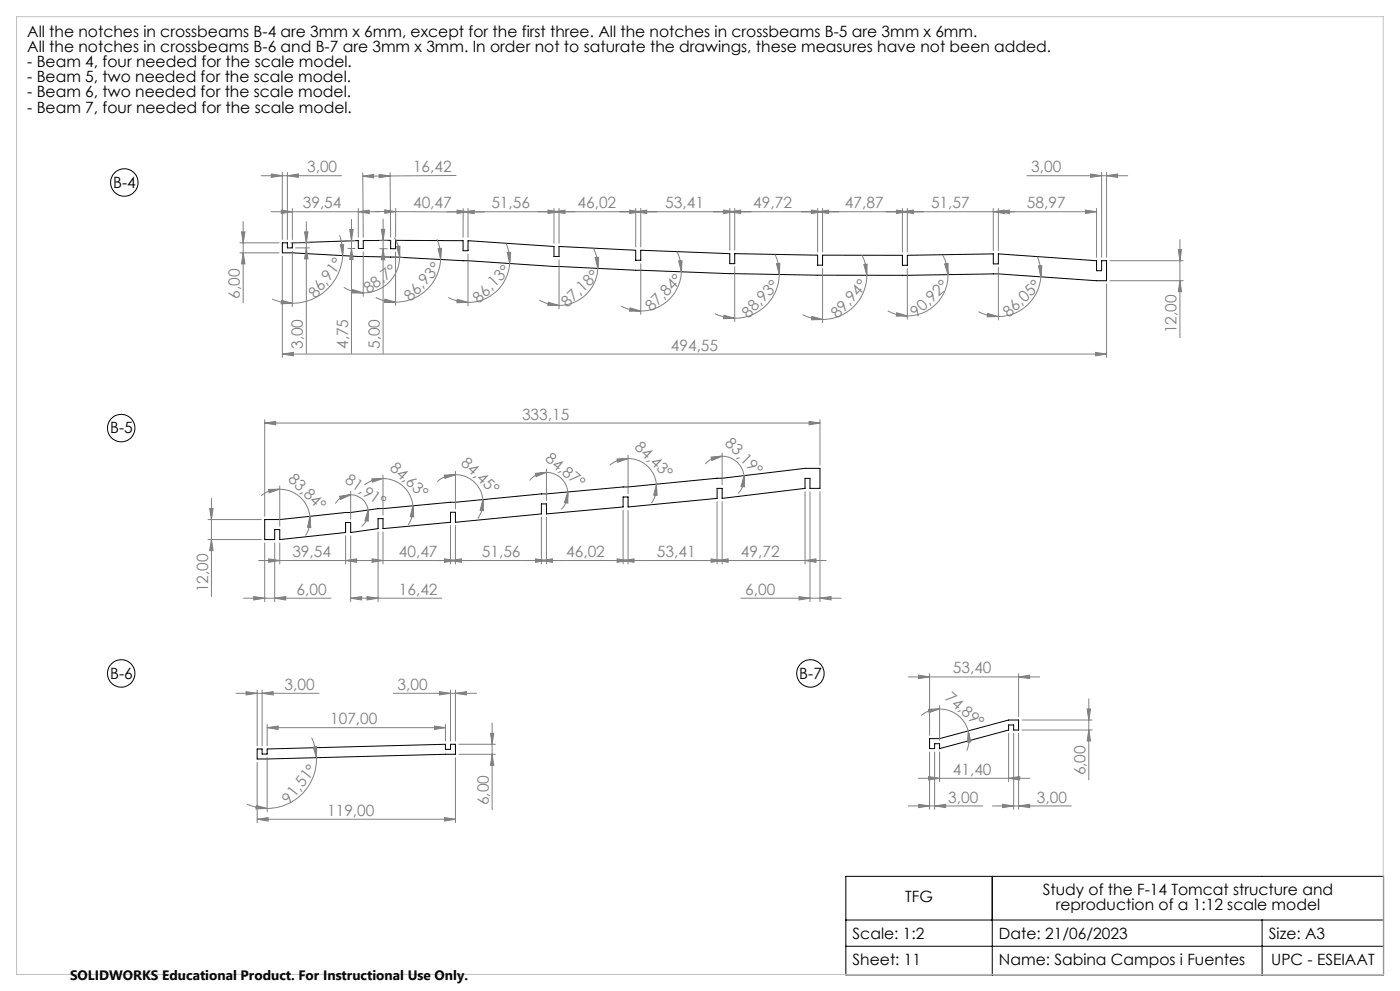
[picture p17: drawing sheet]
<svg xmlns="http://www.w3.org/2000/svg" width="420mm" height="297mm" viewBox="0 0 420 297" stroke-linecap="round" stroke-linejoin="round" font-family="sans-serif">
<defs><g id="words">
<g font-size="4.7">
<text x="8.2" y="11.1">All the notches in crossbeams B-4 are 3mm x 6mm, except for the first three. All the notches in crossbeams B-5 are 3mm x 6mm.</text>
<text x="8.2" y="15.6">All the notches in crossbeams B-6 and B-7 are 3mm x 3mm. In order not to saturate the drawings, these measures have not been added.</text>
<text x="8.2" y="20.2">- Beam 4, four needed for the scale model.</text>
<text x="8.2" y="24.7">- Beam 5, two needed for the scale model.</text>
<text x="8.2" y="29.2">- Beam 6, two needed for the scale model.</text>
<text x="8.2" y="33.7">- Beam 7, four needed for the scale model.</text>
<text x="34" y="56.3">B-4</text>
<text x="33" y="129.9">B-5</text>
<text x="33" y="203.5">B-6</text>
<text x="239.8" y="203.5">B-7</text>
<text x="312.8" y="268.2">Study of the F-14 Tomcat structure and</text>
<text x="271.6" y="270.4">TFG</text>
<text x="316.7" y="272.7">reproduction of a 1:12 scale model</text>
<text x="255.8" y="281.3">Scale: 1:2</text>
<text x="299.7" y="281.3">Date: 21/06/2023</text>
<text x="380.7" y="281.3">Size: A3</text>
<text x="255.8" y="289.1">Sheet: 11</text>
<text x="299.7" y="289.1">Name: Sabina Campos i Fuentes</text>
<text x="381.4" y="289.1">UPC - ESEIAAT</text>
</g>
<g font-size="4.7" fill="#808080">
<text x="92.1" y="51.6">3,00</text>
<text x="123.9" y="51.7">16,42</text>
<text x="309.4" y="51.6">3,00</text>
<text x="90.8" y="62.4">39,54</text>
<text x="123.9" y="62.4">40,47</text>
<text x="147.4" y="62.4">51,56</text>
<text x="173.2" y="62.4">46,02</text>
<text x="199.6" y="62.4">53,41</text>
<text x="226" y="62.4">49,72</text>
<text x="253.5" y="62.4">47,87</text>
<text x="279.3" y="62.4">51,57</text>
<text x="308.1" y="62.4">58,97</text>
<text x="72" y="89.5" transform="rotate(-90 72 89.5)">6,00</text>
<text x="94.8" y="89.7" transform="rotate(-53 94.8 89.7)">86,91°</text>
<text x="110.6" y="88" transform="rotate(-37 110.6 88)">88,7°</text>
<text x="123.3" y="90.5" transform="rotate(-47 123.3 90.5)">86,93°</text>
<text x="143.8" y="91" transform="rotate(-45 143.8 91)">86,13°</text>
<text x="170.2" y="92.2" transform="rotate(-44 170.2 92.2)">87,18°</text>
<text x="195.5" y="93.6" transform="rotate(-46 195.5 93.6)">87,84°</text>
<text x="224.6" y="95.5" transform="rotate(-46 224.6 95.5)">88,93°</text>
<text x="251.4" y="95.7" transform="rotate(-48 251.4 95.7)">89,94°</text>
<text x="275" y="95.2" transform="rotate(-43 275 95.2)">90,92°</text>
<text x="302.7" y="95.3" transform="rotate(-43 302.7 95.3)">86,05°</text>
<text x="353" y="99.9" transform="rotate(-90 353 99.9)">12,00</text>
<text x="90.9" y="104.6" transform="rotate(-90 90.9 104.6)">3,00</text>
<text x="104.4" y="104.6" transform="rotate(-90 104.4 104.6)">4,75</text>
<text x="113.9" y="104.6" transform="rotate(-90 113.9 104.6)">5,00</text>
<text x="201.2" y="105.1">494,55</text>
<text x="156.6" y="125.8">333,15</text>
<text x="163.4" y="138" transform="rotate(39 163.4 138)">84,87°</text>
<text x="190.2" y="134.4" transform="rotate(44 190.2 134.4)">84,43°</text>
<text x="217.3" y="133.2" transform="rotate(45 217.3 133.2)">83,19°</text>
<text x="86.2" y="143.8" transform="rotate(44 86.2 143.8)">83,84°</text>
<text x="116.7" y="140.5" transform="rotate(43 116.7 140.5)">84,63°</text>
<text x="138.1" y="139.1" transform="rotate(43 138.1 139.1)">84,45°</text>
<text x="103.2" y="144.5" transform="rotate(35 103.2 144.5)">81,91°</text>
<text x="87.7" y="167">39,54</text>
<text x="119.6" y="167">40,47</text>
<text x="144.5" y="167">51,56</text>
<text x="169.8" y="167">46,02</text>
<text x="197.1" y="167">53,41</text>
<text x="222.3" y="167">49,72</text>
<text x="62.4" y="177.5" transform="rotate(-90 62.4 177.5)">12,00</text>
<text x="89" y="178.3">6,00</text>
<text x="119.6" y="178.3">16,42</text>
<text x="223.6" y="178.3">6,00</text>
<text x="285.8" y="201.8">53,40</text>
<text x="85.4" y="206.8">3,00</text>
<text x="119.3" y="206.8">3,00</text>
<text x="283.3" y="209.5" transform="rotate(41 283.3 209.5)">74,89°</text>
<text x="99" y="217.1">107,00</text>
<text x="285.8" y="232.2">41,40</text>
<text x="325.7" y="232.4" transform="rotate(-90 325.7 232.4)">6,00</text>
<text x="86.8" y="241.3" transform="rotate(-52 86.8 241.3)">91,51°</text>
<text x="98.1" y="244.5">119,00</text>
<text x="146.6" y="241.3" transform="rotate(-90 146.6 241.3)">6,00</text>
<text x="284.5" y="240.5">3,00</text>
<text x="311.1" y="240.5">3,00</text>
</g>
<text font-size="4.1" x="21" y="293.7">SOLIDWORKS Educational Product. For Instructional Use Only.</text>
</g></defs>
<g fill="none" stroke="#000" stroke-width=".3">
<path d="M84.7 72.8h1.5v1.5h1.5v-1.5l19.8-.7v2.4h1.5v-2.4l8.2-.1v2.5h1.5v-2.5l20.2 .1v3h1.5v-3l25.8 1.8v3h1.5v-3l23 1.1v3h1.5v-3l26.7 1v3h1.5v-3l24.9 .5v3h1.5v-3h23.9v3h1.5v-3l25.8-.4v3h1.5v-3l29.5 2v3h1.5v-3h1.5v6h-3l-29.5-2a1641.4 1641.4 0 0 1-159.1-4l-21.7-1.1-11.2-.1-22.8-1.1zM79.4 155.7h4.5l19.8-2.1h1.5l8.2-1.2 103.2-9.1 24.9-2.9h4.5v6h-3v-3h-1.5v3l-24.9 3v-3h-1.5v3l-26.7 2.5v-3h-1.5v3l-23 2.1v-3h-1.5v3l-25.8 2.5v-3h-1.5v3l-20.2 1.9v-3h-1.5v3l-8.2 1.2v-3h-1.5v3l-19.8 2.1v-3h-1.5v3h-3zM77.2 224.5h1.4v1.5h1.6v-1.5l53.4-1.4v1.5h1.5v-1.5h1.5v3l-59.4 1.4zM278.9 221.4h3l20.7-5.6h3v3h-1.5v-1.5h-1.5v1.5l-20.7 5.6v-1.5h-1.5v1.5h-1.5zM253.8 262.6h161.3v29.6h-161.3zM253.8 275.7h161.3M297.7 262.6v29.6M378.6 275.7v16.5M253.8 283.6h161.3"/>
<circle cx="37.3" cy="54.7" r="4.1"/>
<circle cx="36.4" cy="128.3" r="4.1"/>
<circle cx="36.4" cy="201.8" r="4.1"/>
<circle cx="243.1" cy="201.8" r="4.1"/>
</g>
<g fill="none" stroke="#808080" stroke-width=".3">
<path d="M78.4 52.7h24M81.4 52.1l3.3 .6-3.3 .5zM84.7 51.6v20.2M86.2 52.7l3.3-.6v1.1zM86.2 51.6v20.2M108.8 51.8l.2 19.3M108.8 52.8l3.3-.5v1zM113.7 52.3l3.4 .4-3.4 .6zM117 51.7l.2 19.3M117.1 52.7l-8.3 .1M136.8 52.6l-19.7 .1M308 52.7h30.3"/>
<path d="M327.2 52.1l3.3 .6-3.3 .5zM330.5 51.6v25.5M332 52.7l3.3-.6v1.1zM332 51.6v25.5M72 72.8h11.7M72 75.8h11.7M72.5 69.5h1l-.5 3.3zM73 75.8l.5 3.3h-1zM73 66.4v24.4M81.4 63.5h32.4M84.4 63l3.3 .5-3.3 .5zM84.7 76.8v30.3"/>
<path d="M87.2 72.8h5.7M87.7 62.5v9.3M87.7 75.3v16.6M88.7 74.3h4.2M91.4 69.5h1l-.5 3.3zM91.9 74.3l.5 3.3h-1zM91.9 66.4v39.5M101.8 70.5l.9 3.3 .1 2.8M102.1 73.3h1l-.3 3.3zM102.8 76.6a15.2 15.2 0 0 1-15.1 14.3M104.4 72.1h2.1M104.4 74.5h2.1"/>
<path d="M104.9 68.8h1l-.5 3.3zM105.4 74.5l.5 3.3h-1zM105.4 65.8v40.1M107.5 63.5l3.3-.5v1zM107.5 62.5v8.6M109 75.5v13.3M112.4 63.4h6.3M113.9 72h2.3M113.9 74.5h2.3M114.4 68.7h1l-.5 3.3zM114.9 74.5l.5 3.4h-1zM114.9 65.7v40.2"/>
<path d="M115.4 62.9l3.3 .5-3.3 .5zM118.2 77l2.7 .1M118.4 71.3l1.1 2.5 .4 3.3M118.7 75.5v16M118.7 62.4v8.6M118.7 63.4l20.3 .1M119 73.9l1-.1-.1 3.3zM119.9 77.1a10.9 10.9 0 0 1-10.9 10.7M131.1 71.7l.9 3.3 .2 2.7M131.4 74.5l1.1-.1-.3 3.3zM132.2 77.7a13.5 13.5 0 0 1-13.5 12.9M137.1 63l3.3 .5-3.3 .5z"/>
<path d="M139 62.5l-.1 8.6M139 63.5h6.3M139 63.5l3.3-.5-.1 1zM140.4 62.5v8.6M140.4 76.1v15.5M151.8 73l.8 2.4 .3 3.6M152.2 75.7l1-.1-.3 3.4zM152.9 79a12.4 12.4 0 0 1-12.5 11.6M164.4 63l3.3 .5-3.3 .5zM166.2 63.5l3.3-.5v1zM166.2 62.5v10.4M167.7 62.5v10.4"/>
<path d="M167.7 77.9v14.6M178 74.5l1.1 2.9 .3 3M178.5 77.2l1.1-.1-.2 3.3zM188.9 63l3.3 .5-3.3 .5zM190.7 63.5l3.3-.5v1zM190.7 62.5v11.5M192.2 62.5v11.5M192.2 79v15.2M203.1 75.5l1.1 2.9 .2 3.1M203.6 78.2l1-.1-.2 3.4zM217.1 63l3.3 .5-3.3 .5zM218.9 63.5l3.3-.5v1z"/>
<path d="M218.9 62.5v12.5M220.4 62.5v12.5M232.5 76.3l.9 2.6 .4 3.4M232.9 79l1.1-.1-.2 3.4zM243.5 63l3.3 .5-3.3 .5zM245.3 63.5l3.3-.5v1zM245.3 62.5v13M246.8 62.5v13M258.6 76.5l1.1 2.9 .3 3.1M259.2 79.3l.9-.1-.1 3.3zM268.9 63l3.3 .5-3.3 .5zM270.7 63.5l3.3-.5v1z"/>
<path d="M270.7 62.5v13M272.2 62.5v13M282.8 76.4l1.3 3.4 .3 2.5M283.4 79.1l1-.2v3.4zM298 63.5l3.3-.5v1zM298 62.5v12.6M299.5 63.5l3.3-.5v1zM299.5 62.5v12.6M311.2 76.9l.9 3 .1 3.1M311.5 79.7h1.1l-.4 3.3zM325.7 63l3.3 .5-3.3 .5zM329 63.5h-194.9"/>
<path d="M329 62.5v14.6M333 78.1h22M353.5 74.8h1l-.5 3.3zM354 71.8v29.4M81.6 89.6l2.7 .9 3.4 .4M84.5 90l3.2 .9-3.4 .1zM103.2 86.1l3 1.3 2.8 .4M105.8 86.8l3.2 1h-3.4zM112.7 89.1l3.2 1.2 2.8 .3M115.5 89.6l3.2 1-3.3 .1zM134.5 89.1l2.9 1.2 3 .3M137.2 89.7l3.2 .9-3.3 .1z"/>
<path d="M161.8 90l2.8 1.1 3.1 .4M164.5 90.6l3.2 .9-3.3 .1zM179.4 80.4a11.6 11.6 0 0 1-11.7 11.1M186.3 91.7l3.4 1.3 2.5 .2M189 92.3l3.2 .9-3.3 .1zM204.4 81.5a12.1 12.1 0 0 1-12.2 11.7M214.5 94l2.6 1 3.3 .4M217.2 94.5l3.2 .9-3.3 .1zM220.4 80v16.4M233.8 82.3a13.4 13.4 0 0 1-13.4 13.1M240.8 94.3l2.9 1.1 3.1 .3M243.6 94.8l3.2 .9-3.3 .1z"/>
<path d="M246.8 80.5v16.2M260 82.5a13.2 13.2 0 0 1-13.2 13.2M266.3 93.2l2.9 1.1 3 .4M269 93.7l3.2 1-3.3 .1zM272.2 80.5v15.2M284.4 82.3a12.2 12.2 0 0 1-12.2 12.4M293.5 93.4l2.9 1.1 3.1 .4M296.3 93.9l3.2 1-3.3 .1zM299.5 80.1v15.8M312.2 83a12.8 12.8 0 0 1-12.7 11.9M332 85.1v22M333 84.1h22"/>
<path d="M354 84.1l.5 3.3h-1zM84.7 106.1l3.3-.5v1zM84.7 106.1h247.3M328.7 105.6l3.3 .5-3.3 .5zM79.4 126.8l3.3-.5v1zM79.4 125.8v28.9M79.4 126.8h166.6M185.1 137.5l3.3-.1-3.1 1.1zM188.4 136.4v11.6M188.4 137.4a8.5 8.5 0 0 1 8.5 7.7M188.4 137.4l-2.9 .5-2.6 1.5M213.3 137l3.3-.3-3.1 1.3z"/>
<path d="M216.6 135.7v9.6M216.6 136.7a6.6 6.6 0 0 1 6.6 5.9M216.6 136.7l-2.6 .6-1.3 .7-1.1 1.1M242.7 126.3l3.3 .5-3.3 .5zM246 125.8v13.6M62.4 155.7h16M62.9 152.4h1l-.5 3.3zM63.4 149.4v29.4M80.6 146.7l3.3-.1-3.1 1.1zM83.9 145.6v12.1M83.9 146.6a9 9 0 0 1 9.1 8.2M83.9 146.6l-2.9 .5-2.7 1.5"/>
<path d="M93 154.8l.2 3.3-.9-.1zM93 154.8l-.1 2.5-.5 1.7-.7 1.5M101.9 148.7l3.3-.4-3 1.4zM105.2 148.3a5.2 5.2 0 0 1 5.2 4.6M105.2 148.3a5.4 5.4 0 0 0-4.6 2.6M105.2 147.3v8.3M110.4 152.9l.1 3.3-1-.2zM110.4 152.9a5.3 5.3 0 0 1-1.9 4.9M111.5 143.5l3.4-.1-3.1 1.1zM113.4 159.4v20.9M114.9 159.4v9.6M114.9 143.4a9.1 9.1 0 0 1 9 8.2"/>
<path d="M114.9 143.4l-3 .5-2.6 1.5M114.9 142.4v12M123.9 151.6l.2 3.3-1-.1zM123.9 151.6l-.1 2.6-.5 1.6-.9 1.5M133.3 142.4l3.3-.1-3.1 1.1zM135.1 157.5v11.5M136.6 141.2v11.3M136.6 157.5v11.5M136.6 142.3a8.2 8.2 0 0 1 8.3 7.4M136.6 142.3h-1.2l-2.1 .6-2.1 1.4M144.9 149.7l.2 3.4-1.1-.1zM144.9 149.7v1.7l-.4 1.7-1.2 2.3"/>
<path d="M160.6 141.8l3.3-.2-3.1 1.2zM162.4 155v14M163.9 141.6a6.4 6.4 0 0 1 6.4 5.8M163.9 141.6a6.5 6.5 0 0 0-5 2.4M163.9 155v14M163.9 140.6v9.4M170.3 147.4l.1 3.4-1.1-.2zM170.3 147.4a6.2 6.2 0 0 1-1.9 5.2M186.9 153v16M188.4 153v16M196.9 145.1l.2 3.3h-1zM196.9 145.1v1.7l-.3 1.7-1.2 2.3"/>
<path d="M215.1 150.4v18.6M216.6 150.4v18.6M223.2 142.6l.1 3.3-1-.1zM223.2 142.6l-.2 2.6-.8 1.8-.8 .9M241.5 147.4v21.6M243 147.4v32.9M246 147.4v32.9M62.4 161.7h16M63.4 161.7l.5 3.3h-1zM73.1 179.3h26.2M76.1 178.8l3.3 .5-3.3 .5zM77.6 168h170.3"/>
<path d="M79.4 162.7v17.6M80.6 167.5l3.3 .5-3.3 .5zM82.4 179.3l3.3-.5v1zM82.4 162.7v17.6M83.9 162.7v6.3M103.7 168l3.3-.5v1zM103.7 160.6v8.4M105.2 179.3l3.3-.5v1zM105.2 160.6v19.7M105.2 179.3h27.3M110.1 178.8l3.3 .5-3.3 .5zM111.6 167.5l3.3 .5-3.3 .5z"/>
<path d="M133.3 167.5l3.3 .5-3.3 .5zM135.1 168l3.3-.5v1zM160.6 167.5l3.3 .5-3.3 .5zM162.4 168l3.3-.5v1zM185.1 167.5l3.3 .5-3.3 .5zM186.9 168l3.3-.5v1zM213.3 167.5l3.3 .5-3.3 .5zM215.1 168l3.3-.5v1zM222.3 179.3h30M239.7 178.8l3.3 .5-3.3 .5zM241.5 168l3.3-.5v1zM246 179.3l3.3-.5v1z"/>
<path d="M70.8 207.8h24.9M73.8 207.3l3.4 .5-3.4 .5zM77.2 206.8v16.7M78.6 207.8l3.4-.5v1zM78.6 206.8v16.7M80.2 218.1l3.2-.5v1zM80.2 217.1v6.4M80.2 218.1h53.4M118 207.8h25M130.4 217.6l3.2 .5-3.2 .5zM131.8 207.3l3.3 .5-3.3 .5zM133.6 217.1v5"/>
<path d="M135.1 206.8v15.3M136.6 207.8l3.3-.5v1zM136.6 206.8v15.3M147.1 219.8h1l-.5 3.3zM147.6 216.7v25.9M272.5 202.9h39.4M275.6 202.3l3.3 .6-3.3 .5zM278.6 212.6l3.3-.1-3.2 1.1zM278.9 201.9v18.5M281.9 211.5v10.4M281.9 212.5a9 9 0 0 1 8.6 6.6M281.9 212.5l-1.7 .2-1.7 .4-2.2 1.4"/>
<path d="M290.5 219.1l.8 3.2-1.1 .1zM290.5 219.1l.3 2.9-.8 3M302.6 219.8v14.4M304.1 219.8v22.7M305.6 202.9l3.3-.6v1.1zM305.6 201.9v12.9M305.6 219.8v22.7M306.6 218.8h21.1M306.6 215.8h21.1M326.1 212.5h1.1l-.6 3.3zM326.6 218.8l.6 3.3h-1.1zM326.6 209.4v24.3"/>
<path d="M77.2 228.5v18.1M80.2 227v16.3M93.5 221.1l1 2.6 .4 3.4M94 223.9l1-.1-.1 3.3zM94.9 227.1a14.7 14.7 0 0 1-14.7 15.2M136.6 227.1v19.5M137.7 223.1h10.9M137.7 226.1h10.9M147.6 226.1l.5 3.3h-1zM275.5 233.3h33.4M278.6 232.7l3.3 .6-3.3 .4zM278.9 225.4v17.1"/>
<path d="M280.4 225.4v17.1M281.9 225.4v8.8M302.6 233.3l3.3-.6v1zM74.1 241l2.7 .9 3.4 .4M76.9 241.4l3.3 .9-3.4 .1zM77.2 245.5l3.2-.5v1.1zM77.2 245.5h59.4M133.3 245l3.3 .5-3.3 .6zM272.5 241.5h22.3M275.6 241l3.3 .5-3.3 .5zM280.4 241.5l3.3-.5v1zM297.7 241.5h23.7"/>
<path d="M300.8 241l3.3 .5-3.3 .5zM305.6 241.5l3.3-.5v1z"/>
</g>
<path d="M5 5h410v287h-410z" fill="none" stroke="#c0c0c0" stroke-width=".3"/>
<g fill="#808080">
<path d="M223.2 142.6l.1 3.3-1-.1zM213.3 137l3.3-.3-3.1 1.3z"/>
<path d="M93 154.8l.2 3.3-.9-.1zM80.6 146.7l3.3-.1-3.1 1.1z"/>
<path d="M196.9 145.1l.2 3.3h-1zM185.1 137.5l3.3-.1-3.1 1.1z"/>
<path d="M144.9 149.7l.2 3.4-1.1-.1zM133.3 142.4l3.3-.1-3.1 1.1z"/>
<path d="M123.9 151.6l.2 3.3-1-.1zM111.5 143.5l3.4-.1-3.1 1.1z"/>
<path d="M290.5 219.1l.8 3.2-1.1 .1zM278.6 212.6l3.3-.1-3.2 1.1z"/>
<path d="M170.3 147.4l.1 3.4-1.1-.2zM160.6 141.8l3.3-.2-3.1 1.2z"/>
<path d="M110.4 152.9l.1 3.3-1-.2zM101.9 148.7l3.3-.4-3 1.4z"/>
<path d="M78.6 207.8l3.4-.5v1zM73.8 207.3l3.4 .5-3.4 .5zM86.2 52.7l3.3-.6v1.1zM81.4 52.1l3.3 .6-3.3 .5zM190.7 63.5l3.3-.5v1zM164.4 63l3.3 .5-3.3 .5zM218.9 63.5l3.3-.5v1zM188.9 63l3.3 .5-3.3 .5zM245.3 63.5l3.3-.5v1zM217.1 63l3.3 .5-3.3 .5zM270.7 63.5l3.3-.5v1zM243.5 63l3.3 .5-3.3 .5zM298 63.5l3.3-.5v1zM268.9 63l3.3 .5-3.3 .5zM325.7 63l3.3 .5-3.3 .5zM299.5 63.5l3.3-.5v1zM103.7 168l3.3-.5v1zM80.6 167.5l3.3 .5-3.3 .5zM110.1 178.8l3.3 .5-3.3 .5zM105.2 179.3l3.3-.5v1zM135.1 168l3.3-.5v1zM111.6 167.5l3.3 .5-3.3 .5zM186.9 168l3.3-.5v1zM160.6 167.5l3.3 .5-3.3 .5zM215.1 168l3.3-.5v1zM185.1 167.5l3.3 .5-3.3 .5zM241.5 168l3.3-.5v1zM213.3 167.5l3.3 .5-3.3 .5zM82.4 179.3l3.3-.5v1zM76.1 178.8l3.3 .5-3.3 .5z"/>
<path d="M77.2 245.5l3.2-.5v1.1zM133.3 245l3.3 .5-3.3 .6zM80.2 218.1l3.2-.5v1zM130.4 217.6l3.2 .5-3.2 .5zM131.8 207.3l3.3 .5-3.3 .5zM136.6 207.8l3.3-.5v1zM84.7 106.1l3.3-.5v1zM328.7 105.6l3.3 .5-3.3 .5zM84.4 63l3.3 .5-3.3 .5zM107.5 63.5l3.3-.5v1zM137.1 63l3.3 .5-3.3 .5zM166.2 63.5l3.3-.5v1zM79.4 126.8l3.3-.5v1zM242.7 126.3l3.3 .5-3.3 .5zM133.3 167.5l3.3 .5-3.3 .5zM162.4 168l3.3-.5v1zM239.7 178.8l3.3 .5-3.3 .5zM246 179.3l3.3-.5v1zM275.6 202.3l3.3 .6-3.3 .5zM305.6 202.9l3.3-.6v1.1zM278.6 232.7l3.3 .6-3.3 .4zM302.6 233.3l3.3-.6v1zM275.6 241l3.3 .5-3.3 .5zM280.4 241.5l3.3-.5v1zM300.8 241l3.3 .5-3.3 .5zM305.6 241.5l3.3-.5v1z"/>
<path d="M327.2 52.1l3.3 .6-3.3 .5zM332 52.7l3.3-.6v1.1z"/>
<path d="M108.8 52.8l3.3-.5v1zM113.7 52.3l3.4 .4-3.4 .6z"/>
<path d="M105.8 86.8l3.2 1h-3.4zM119 73.9l1-.1-.1 3.3z"/>
<path d="M269 93.7l3.2 1-3.3 .1zM283.4 79.1l1-.2v3.4z"/>
<path d="M296.3 93.9l3.2 1-3.3 .1zM311.5 79.7h1.1l-.4 3.3z"/>
<path d="M164.5 90.6l3.2 .9-3.3 .1zM178.5 77.2l1.1-.1-.2 3.3z"/>
<path d="M137.2 89.7l3.2 .9-3.3 .1zM152.2 75.7l1-.1-.3 3.4z"/>
<path d="M217.2 94.5l3.2 .9-3.3 .1zM232.9 79l1.1-.1-.2 3.4z"/>
<path d="M189 92.3l3.2 .9-3.3 .1zM203.6 78.2l1-.1-.2 3.4z"/>
<path d="M115.5 89.6l3.2 1-3.3 .1zM131.4 74.5l1.1-.1-.3 3.3z"/>
<path d="M243.6 94.8l3.2 .9-3.3 .1zM259.2 79.3l.9-.1-.1 3.3z"/>
<path d="M76.9 241.4l3.3 .9-3.4 .1zM94 223.9l1-.1-.1 3.3z"/>
<path d="M84.5 90l3.2 .9-3.4 .1zM102.1 73.3h1l-.3 3.3z"/>
<path d="M63.4 161.7l.5 3.3h-1zM62.9 152.4h1l-.5 3.3zM326.6 218.8l.6 3.3h-1.1zM326.1 212.5h1.1l-.6 3.3z"/>
<path d="M147.1 219.8h1l-.5 3.3zM147.6 226.1l.5 3.3h-1zM72.5 69.5h1l-.5 3.3zM73 75.8l.5 3.3h-1zM353.5 74.8h1l-.5 3.3zM354 84.1l.5 3.3h-1zM114.4 68.7h1l-.5 3.3zM114.9 74.5l.5 3.4h-1zM104.9 68.8h1l-.5 3.3zM105.4 74.5l.5 3.3h-1zM91.4 69.5h1l-.5 3.3zM91.9 74.3l.5 3.3h-1z"/>
<path d="M115.4 62.9l3.3 .5-3.3 .5zM139 63.5l3.3-.5-.1 1z"/>
</g>
<use href="#words"/>
</svg>
